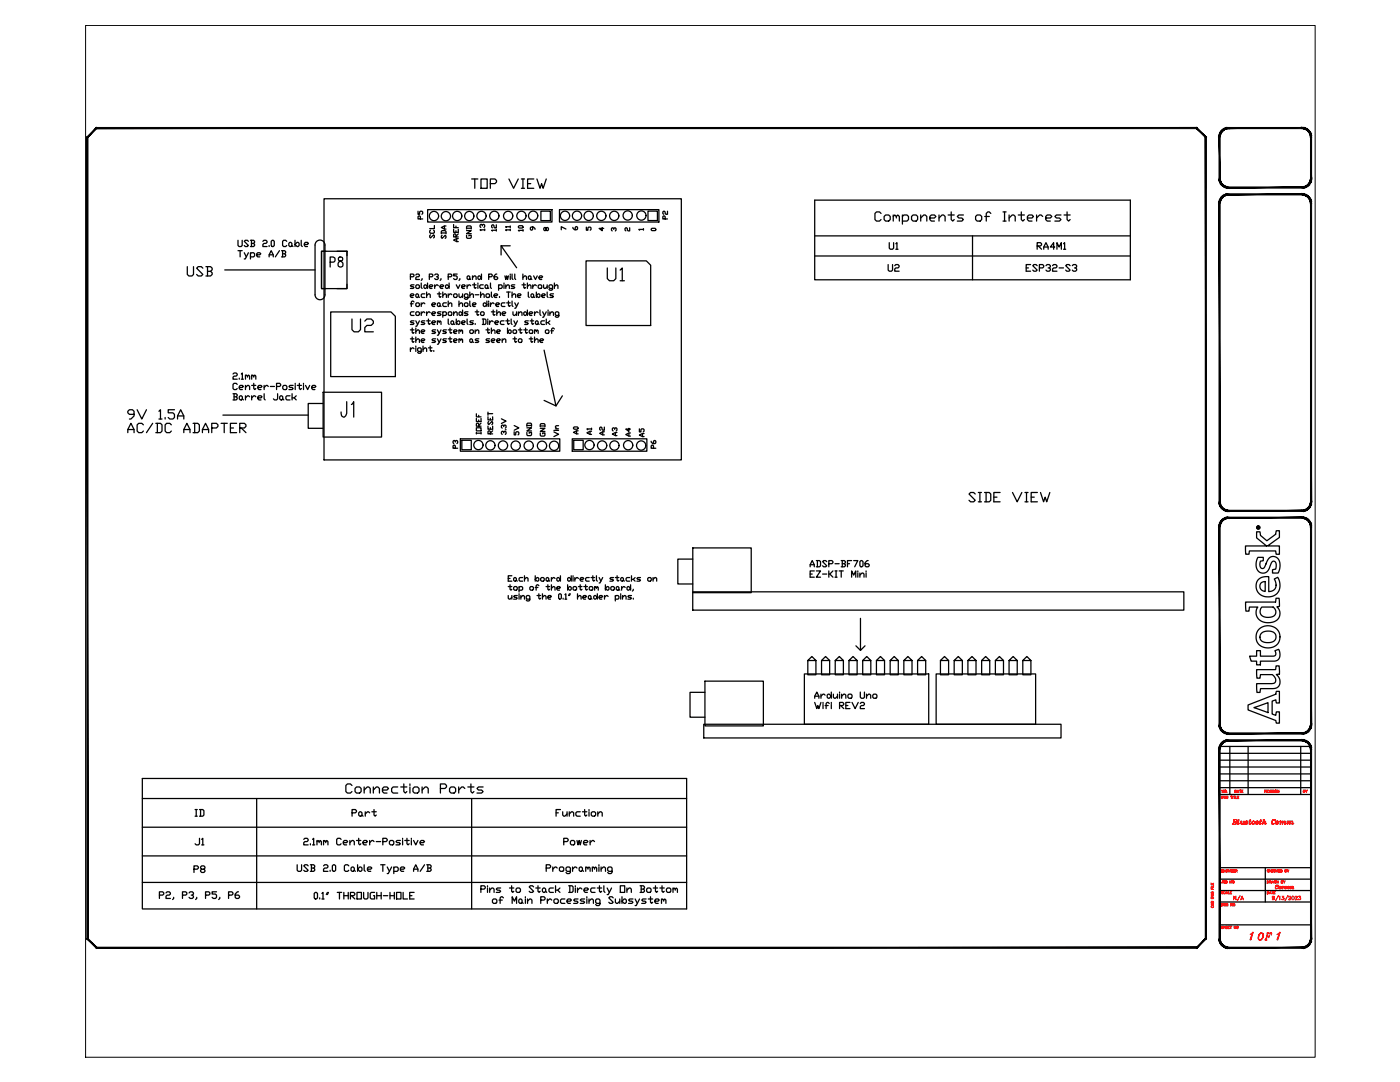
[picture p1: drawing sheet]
<svg xmlns="http://www.w3.org/2000/svg" width="279mm" height="216mm" viewBox="0 0 279 216" stroke-linecap="round" stroke-linejoin="round" font-family="sans-serif">
<defs><g id="words">
<g font-size="5.7">
<text x="120.3" y="57.2">U1</text>
<text x="69.5" y="67.4">U2</text>
</g>
<text font-size="5.3" x="36.3" y="56.4">USB</text>
<g font-size="4.9">
<text x="93.1" y="38.8">TOP VIEW</text>
<text x="24.7" y="87.5">AC/DC ADAPTER</text>
<text x="192.6" y="101.2">SIDE VIEW</text>
<text x="68.1" y="159.5">Connection Ports</text>
</g>
<g font-size="4.4">
<text x="176.4" y="55.4">U2</text>
<text x="38.1" y="164">ID</text>
<text x="69.5" y="164">Part</text>
<text x="37.7" y="175.3">P8</text>
</g>
<text font-size="4.4" fill="#f00" x="250.1" y="188.7">OF</text>
<g font-size="4">
<text x="85.7" y="44.8" transform="rotate(-90 85.7 44.8)">P5</text>
<text x="98.1" y="47.3" transform="rotate(-90 98.1 47.3)">13</text>
<text x="134.4" y="44.8" transform="rotate(-90 134.4 44.8)">P2</text>
<text x="90.3" y="48.7" transform="rotate(-90 90.3 48.7)">SDA</text>
<text x="95.2" y="48.7" transform="rotate(-90 95.2 48.7)">GND</text>
<text x="176.7" y="50.8">U1</text>
<text x="206" y="50.8">RA4M1</text>
<text x="104.8" y="87.8" transform="rotate(-90 104.8 87.8)">5V</text>
<text x="110.1" y="88.2" transform="rotate(-90 110.1 88.2)">GND</text>
<text x="116.8" y="87.8" transform="rotate(-90 116.8 87.8)">A0</text>
<text x="127" y="88.2" transform="rotate(-90 127 88.2)">A4</text>
<text x="129.8" y="88.2" transform="rotate(-90 129.8 88.2)">A5</text>
<text x="38.1" y="169.7">J1</text>
<text x="111.5" y="169.7">Power</text>
</g>
<g font-size="3.5">
<text x="100.2" y="47.3" transform="rotate(-90 100.2 47.3)">12</text>
<text x="103" y="47.3" transform="rotate(-90 103 47.3)">11</text>
<text x="105.1" y="47.3">9</text>
<text x="105.5" y="47.3" transform="rotate(-90 105.5 47.3)">10</text>
<text x="107.6" y="47.3">8</text>
<text x="116.1" y="47.3">5</text>
<text x="118.5" y="47.3">4</text>
<text x="121" y="47.3">3</text>
<text x="123.8" y="47.3">2</text>
<text x="87.8" y="48.7" transform="rotate(-90 87.8 48.7)">SCL</text>
<text x="99.5" y="87.8" transform="rotate(-90 99.5 87.8)">RESET</text>
<text x="112.5" y="88.2" transform="rotate(-90 112.5 88.2)">Vin</text>
<text x="119.2" y="87.8" transform="rotate(-90 119.2 87.8)">A1</text>
<text x="121.7" y="87.8" transform="rotate(-90 121.7 87.8)">A2</text>
<text x="92.4" y="90.7" transform="rotate(-90 92.4 90.7)">P3</text>
</g>
<text font-size="3.5" fill="#f00" x="259.3" y="159.5">BY</text>
<g font-size="3.1">
<text x="111.1" y="46.9">7</text>
<text x="113.6" y="46.9">6</text>
<text x="126.6" y="47.3">1</text>
</g>
</g></defs>
<!-- layer: LAYNR1 -->
<g fill="none" stroke="#000" stroke-width=".25">
<path d="M64.7 39.7h71.3v52.1h-71.3zM63.2 48.2a.99 .99 0 0 1 1-.2 .99 .99 0 0 1 .7 .9v9.9a.99 .99 0 0 1-1 1 .99 .99 0 0 1-1-1v-9.9zM64.2 50.1h5v7.5h-5zM65 50.1h-.8v7.5h.8M65.9 52.3h.8l.2-.4-.1-.4-.3-.2h-.6v2M67.3 50.1h1.9v.9M67.6 51.4l-.1 .4 .2 .3a.61 .61 0 0 1 .7 .5 .61 .61 0 0 1-.6 .7 .64 .64 0 0 1-.3-.8 .64 .64 0 0 1 .6-.4 .46 .46 0 0 0 .2-.7l-.2-.1zM69.2 56.7v.9h-1.9M85.3 41.8h24.9v2.5h-24.9zM108 42.1h1.8v1.9h-1.8zM111.7 41.8h19.8v2.5h-19.8zM117 52.1h12l.9 .8v12.1h-12.9z"/>
<path d="M129.3 42.1h1.9v1.9h-1.9zM64.5 78.3h11.6v8.9h-11.6zM66 62.2h12l.9 .9v12h-12.9zM64.5 80.5h-3v5h3M69.2 80.2v2.3l-.5 .7-.5-.2-.1-.8M70.1 80.7l.5-.5v3M91.9 87.6h19.8v2.4h-19.8zM92.2 87.9h1.9v1.8h-1.9zM114.2 87.6h14.9v2.4h-14.9zM114.5 87.9h1.9v1.8h-1.9zM138.3 118.1h98v3.6h-98zM138.3 109.3h11.6v9h-11.6z"/>
<path d="M138.3 111.6h-3v4.9h3M140.7 135.9h11.6v8.9h-11.6zM140.7 138.1h-3v5h3M160.5 134.5h24.8v10h-24.8zM186.8 134.5h19.9v10h-19.9zM140.5 144.5h71.3v2.7h-71.3z"/>
</g>
<!-- layer: 0 -->
<g fill="none" stroke="#000" stroke-width=".25">
<path d="M162.6 39.9h63v15.9h-63zM47.5 47.9v1.1l.2 .2h.4l.2-.2v-1.1M47.5 50h.8M47.9 50v1.3M48.7 50.4l.5 .9M49.6 48.2l-.2-.3h-.5l-.2 .3 .9 .8-.2 .2h-.5l-.2-.2M49.6 50.4l-.7 1.3h-.2M50 47.9h.6l.2 .3-.2 .4M50 50.6l.2-.2h.4l.2 .2v.4l-.2 .3h-.6M50 50.4v1.3M50.2 48.6h.4l.2 .4-.2 .2h-.6M50.2 47.9v1.3"/>
<path d="M51.2 50.8h.6l.2-.2-.2-.2h-.4l-.2 .2v.4l.2 .3h.4M52.5 48.2l.2-.3h.4l.2 .3-.2 .4h-.4l-.2 .2v.4h.8M53.7 51.3v-.5l.4-.8 .4 .8v.5M53.7 49v.2M53.7 50.8h.8M54.3 47.9l.4 .3v.8l-.2 .2-.4-.2v-.8zM55.8 50l-.9 1.3M56.2 50h.6l.2 .2-.2 .4M56.4 50.6h.4l.2 .4-.2 .3h-.6M56.4 50v1.3M57.2 48.2l-.2-.3h-.4l-.2 .3v.8l.2 .2h.4l.2-.2M57.8 48.4l.5 .2v.4l-.3 .2-.4-.2v-.4z"/>
<path d="M58.3 49l.2 .2M58.9 47.9v1.3M59.3 48.4l.4 .2v.4l-.2 .2h-.2l-.4-.4zM60.1 47.9v1.1l.2 .2M60.7 48.8h.7l.2-.2-.2-.2h-.5l-.2 .2v.4l.2 .2h.5M81.9 55.2h.5l.2-.3-.2-.2h-.5v1.1M81.9 59h.5l.2-.2-.2-.2h-.3l-.2 .2v.4l.2 .2h.3M82.6 56.8h-.5l-.2 .2 .7 .4-.2 .2h-.5M83 54.9l.2-.2h.3l.2 .2-.2 .3h-.3l-.2 .2v.4h.7M83 58.8l.3-.2 .2 .2v.4l-.3 .2-.2-.2zM83.2 56.8h.3l.2 .2v.4l-.2 .2h-.3l-.2-.2v-.4zM83.5 59.2l.2 .2"/>
<path d="M84.1 56.5v.9l.1 .2M84.2 55.6l-.1 .3M84.8 56.8h.2l.3 .4-.3 .4-.4-.2v-.4zM84.8 58.6h-.6l-.1 .2v.4l.1 .2h.6M85.1 59l.4-.4h.2l.2 .2v.6M85.1 58.3v1.1M85.3 56.5v1.1M85.7 55.2h.5l.2-.3-.2-.2h-.5v1.1M85.7 57.2h.5l.2-.2-.2-.2h-.3l-.2 .2v.4l.2 .2h.3M86.8 54.9l.1-.2h.4l.2 .3-.4 .2M86.8 56.8v.8M87.3 55.2l.2 .2-.2 .4h-.4l-.1-.2"/>
<path d="M87.3 58.6h.7M87.5 57l-.4-.2-.3 .4M87.7 58.3v.9l.1 .2 .2-.2M87.8 57.2h.6l.2-.2-.2-.2h-.4l-.2 .2v.4l.2 .2h.4M88 55.6l-.2 .3M88.4 59l.3-.4h.2l.2 .2v.6M88.4 58.3v1.1M89.1 56.8h.2l.3 .4-.3 .4-.4-.2v-.4zM89.5 55.2h.5l.2-.3-.2-.2h-.5v1.1M89.5 58.6v.8M89.6 56.5v1.1M90.2 58.8l-.4-.2-.3 .4"/>
<path d="M90.5 58.8l.2-.2h.4l.1 .2v.4l-.1 .2h-.4l-.2-.2zM91.1 56.8l.3 .8 .4-.8M91.2 54.7h-.7v.3h.6l.1 .2v.4l-.1 .2h-.4l-.2-.2M91.6 58.6v.6l.2 .2h.2l.3-.4M91.8 55.6l-.2 .3M92.1 57.2h.6l.2-.2-.2-.2h-.4l-.2 .2v.4l.2 .2h.4M92.3 58.6v.8M93.2 55.2l.4-.2 .2 .2v.4l-.4 .2-.2-.2zM93.2 56.8v.8M93.4 59.4h-.5l-.2-.2v-.4l.2-.2h.3l.2 .2v.7l-.2 .2h-.3l-.2-.2M93.8 59l.3-.4h.2l.2 .2v.6M93.8 55.6l.1 .2"/>
<path d="M93.8 58.3v1.1M93.9 57l-.3-.2-.4 .4M94.3 55.4l.4-.4h.1l.2 .2v.6M94.3 55v.8M94.3 56.8h.7M94.7 56.5v.9l.1 .2 .2-.2M94.8 58.8h.8M95.4 55.2l.3-.2 .4 .4-.4 .4h-.1l-.2-.2zM95.4 56.5v.2M95.4 56.8v.8M95.9 59l.4-.4h.1l.2 .2v.6M95.9 58.3v1.1"/>
<path d="M96.1 54.7v1.1M96.4 56.8h-.5l-.2 .2v.4l.2 .2h.5M97 56.8l.3 .2v.4l-.1 .2-.4-.2v-.4zM97 58.8l.2-.2h.3l.2 .2v.4l-.2 .2h-.3l-.2-.2zM97.3 57.4l.2 .2M97.5 55.2h.6l.1-.3-.1-.2h-.6v1.1M97.9 56.5v.9l.2 .2M98.1 58.3v.9l.1 .2M98.6 59h.5l.2-.2-.2-.2h-.3l-.2 .2v.4l.2 .2h.3M99.1 54.7h-.1l-.4 .3v.6l.2 .2h.3l.2-.2-.2-.4h-.5M99.5 57l.2-.2h.3l.2 .2v.4l-.2 .2h-.5M99.5 56.8v1.1"/>
<path d="M99.7 59.2v.2M100 49v1.9M100.6 56.5v.2M100.6 56.8v.8M100.8 55l.1 .8 .2-.8 .2 .8 .2-.8M100.9 57.2l.4-.4h.2l.2 .2v.6M100.9 56.8v.8M101.1 58.3h.7M101.5 58.3v1.1M101.8 49h-1.8l3.1 4.4M101.8 54.7v.2M101.8 55v.8"/>
<path d="M102.2 54.7v.9l.2 .2M102.2 59l.4-.4h.1l.2 .2v.6M102.2 58.3v1.1M102.7 54.7v.9l.2 .2M102.7 56.8h-.5l-.2 .2 .7 .4-.1 .2h-.6M103.3 59h.5l.2-.2-.2-.2h-.3l-.2 .2v.4l.2 .2h.3M104.2 56.8h.7M104.4 55.4l.3-.4h.2l.2 .2v.6M104.4 54.7v1.1M104.5 56.5v.9l.2 .2 .2-.2M105.3 57.2l.3-.4h.2l.2 .2v.6M105.3 56.5v1.1"/>
<path d="M105.4 55.2l.2-.2 .4 .2v.4l-.2 .2-.4-.2zM105.4 58.3v.9l.2 .2M106 55.6l.1 .2M106.1 58.6l.4 .2v.4l-.2 .2-.3-.2v-.4zM106.3 56.8v.8M106.5 55l.4 .8 .3-.8M106.5 59.2l.2 .2M107 57l-.3-.2-.4 .4M107 59l.4-.4 .4 .2v.4l-.2 .2h-.2zM107 58.3v1.1M107.4 57l.2-.2h.3l.2 .2v.4l-.2 .2h-.3l-.2-.2zM107.6 55.4h.5l.2-.2-.2-.2h-.3l-.2 .2v.4l.2 .2h.3"/>
<path d="M108.1 59h.6l.1-.2-.1-.2h-.4l-.2 .2v.4l.2 .2h.4M108.5 56.8v.6l.2 .2h.1l.4-.4M109.2 58.3v.9l.2 .2M109.2 56.8v.8M110.3 57.6h-.6l-.1-.2v-.4l.1-.2h.4l.2 .2v.7l-.2 .2h-.4l-.1-.2M110.5 58.6h-.6l-.2 .2 .2 .2h.4l.2 .2-.2 .2h-.6M110.6 57.2l.6-.4 .1 .2v.6M110.6 56.5v1.1M162.6 47.1h63M162.6 51.1h63M175.8 42.6l-.3-.3h-.6l-.3 .3v1.2l.3 .3h.6l.3-.3M176.4 43.2l.3-.3h.7l.3 .3v.6l-.3 .3h-.7l-.3-.3z"/>
<path d="M178.3 43.2l.3-.3 .3 .3v.3M178.3 42.9v1.2M178.9 43.2l.3-.3 .3 .3v.9M180.1 43.2l.3-.3h.6l.3 .3v.6l-.3 .3h-.9M180.1 42.9v1.8M181.9 43.2l.3-.3h.6l.3 .3v.6l-.3 .3h-.6l-.3-.3zM183.7 43.5l.7-.6h.3l.3 .3v.9M183.7 42.9v1.2M185.6 43.5h.9l.3-.3-.3-.3h-.6l-.3 .3v.6l.3 .3h.6M187.4 43.5l.6-.6h.3l.3 .3v.9M187.4 42.9v1.2M189.2 42.9h1.2"/>
<path d="M189.8 42.3v1.5l.3 .3 .3-.3M192.3 42.9h-.9l-.3 .3 .3 .3h.6l.3 .3-.3 .3h-.9M194.1 47.1v8.7M194.7 43.2l.3-.3h.6l.3 .3v.6l-.3 .3h-.6l-.3-.3zM196.5 43.2h.9M197.7 42.6l-.3-.3h-.3l-.3 .3v1.5M200.2 42.3h.6M200.2 44.1h.6M200.5 42.3v1.8M201.4 43.5l.6-.6h.3l.3 .3v.9M201.4 42.9v1.2M203.2 42.9h1.2"/>
<path d="M203.8 42.3v1.5l.3 .3 .3-.3M204.8 53.5h.4M205 43.5h1l.3-.3-.3-.3h-.7l-.3 .3v.6l.3 .3h.7M205.7 52.8h-.9v1.3h.9M206.9 42.9v1.2M207 53l-.2-.2h-.5l-.2 .2 .9 .9-.2 .2h-.5l-.2-.2M207.4 53.5h.7l.2-.5-.2-.2h-.7v1.3M208.1 43.2l-.3-.3h-.3l-.6 .6M208.7 43.5h.9l.3-.3-.3-.3h-.6l-.3 .3v.6l.3 .3h.6M208.7 53l.3-.2h.4l.2 .2v.2l-.4 .3M209.4 53.5l.2 .2-.2 .4h-.4l-.3-.2M210.1 53l.2-.2h.4l.2 .2-.2 .5h-.4l-.2 .2v.4h.8"/>
<path d="M211.4 53.5h.8M211.7 42.9h-.9l-.3 .3 .3 .3h.6l.3 .3-.3 .3h-.9M212.4 42.9h1.2M213 42.3v1.5l.3 .3 .3-.3M213.6 53l-.3-.2h-.4l-.2 .2 .9 .9-.3 .2h-.4l-.2-.2M214 53l.2-.2h.5l.2 .4-.2 .3h-.3M214.7 53.5l.2 .2-.2 .4h-.5l-.2-.2M46.5 74.6l.2-.2h.4l.2 .2-.2 .4h-.4l-.2 .3v.4h.8M46.5 78.6h.6l.2 .2-.2 .4M46.7 79.2h.4l.2 .4-.2 .2h-.6M46.7 78.6v1.2M47.3 76.7l-.2-.2h-.4l-.2 .2v.8l.2 .2h.4l.2-.2"/>
<path d="M47.8 77.3h.6l.2-.2-.2-.2h-.4l-.2 .2v.4l.2 .2h.4M47.8 79.2l.2-.2 .4 .2v.4l-.2 .2-.4-.2zM47.8 75.5v.2M48.2 74.6l.2-.2v1.3M48.2 75.7h.4M48.4 79.6l.2 .2M49 75l.2-.2 .2 .5M49 77.3l.4-.4h.2l.2 .2v.6M49 74.8v.9M49 76.9v.8M49 79v.8M49.4 75l.2-.2 .2 .2v.7"/>
<path d="M49.8 79.2l-.4-.2-.4 .4M50.2 75l.2-.2 .2 .5M50.2 74.8v.9M50.2 79v.8M50.2 76.9h.9M50.6 75l.3-.2 .2 .2v.7M50.6 76.5v1l.3 .2 .2-.2M51.1 79.2l-.5-.2-.4 .4M51.5 77.3h.6l.2-.2-.2-.2h-.4l-.2 .2v.4l.2 .2h.4M51.5 79.4h.6l.2-.2-.2-.2h-.4l-.2 .2v.4l.2 .2h.4M52.7 78.6v1l.2 .2M52.7 76.9v.8"/>
<path d="M53.5 77.1l-.4-.2-.4 .4M54 77.1h.8M55.2 77.1h.6l.2-.4-.2-.2h-.6v1.2M55.4 78.6v1l-.2 .2h-.4l-.2-.2M55.8 79.2l.2-.2 .4 .2v.4l-.2 .2-.4-.2zM56.4 77.1l.2-.2h.5l.2 .2v.4l-.2 .2h-.5l-.2-.2zM56.4 79.6l.2 .2M57.9 79h-.6l-.2 .2v.4l.2 .2h.6M58.3 78.6v1.2M58.5 76.9h-.6l-.2 .2 .8 .4-.2 .2h-.6M58.7 79.4l.4 .4M58.9 76.5v.2"/>
<path d="M58.9 76.9v.8M59.1 79l-.4 .4h-.4M59.3 76.9h.9M59.7 76.5v1l.2 .2 .3-.2M60.6 76.5v.2M60.6 76.9v.8M61 76.9l.4 .8 .4-.8M62.2 77.3h.6l.2-.2-.2-.2h-.4l-.2 .2v.4l.2 .2h.4M81.9 60.6h.5M81.9 65.8h.7M81.9 67.6h.7M81.9 69.4v.7"/>
<path d="M82.3 65.5v.9l.1 .1 .2-.1M82.3 67.3v.8l.1 .2 .2-.2M82.6 60.3l-.2-.2-.3 .2v.9M82.6 62.2h-.5l-.2 .2v.4l.2 .1h.5M82.6 64h-.5l-.2 .2 .7 .4-.2 .1h-.5M82.6 69.6l-.3-.2-.4 .4M83 60.6l.2-.2h.3l.2 .2v.4l-.2 .2h-.3l-.2-.2zM83 62.4l.2-.2h.3l.2 .2v.4l-.2 .1h-.3l-.2-.1zM83 66.2l.3-.4h.2l.2 .2v.5M83 68l.3-.4h.2l.2 .2v.5M83 64l.3 .7M83 65.5v1"/>
<path d="M83 67.3v1M83 69v.2M83 69.4v.7M83.7 64l-.5 1.1h-.2M84.1 66.2h.5l.2-.2-.2-.2h-.4l-.1 .2v.4l.1 .1h.4M84.1 68h.5l.2-.2-.2-.2h-.4l-.1 .2v.3l.1 .2h.4M84.1 70.1h-.6l-.2-.2v-.3l.2-.2h.4l.2 .2v.7l-.2 .2h-.4l-.2-.2M84.1 60.4v.8M84.1 62.2v.7M84.4 69.8l.4-.4h.2l.1 .2v.5M84.4 69v1.1M84.8 60.6l-.4-.2-.3 .4"/>
<path d="M84.8 62.4l-.4-.2-.3 .4M84.8 64h-.6l-.1 .2 .1 .2h.4l.2 .2-.2 .1h-.5M85.1 62.2v.7M85.1 64h.8M85.5 63.7v.9l.2 .1 .2-.1M85.5 69.4h.7M85.9 62.4l-.4-.2-.4 .4M85.9 69v.9l.1 .2 .2-.2M86.2 60.8h.6l.1-.2-.1-.2h-.4l-.2 .2v.4l.2 .2h.4M86.2 62.6h.6l.1-.2-.1-.2h-.4l-.2 .2v.4l.2 .1h.4M86.2 64.4h.6l.1-.2-.1-.2h-.4l-.2 .2v.4l.2 .1h.4M86.6 69.9v.2"/>
<path d="M86.9 65.8h-.5l-.2 .2 .2 .2h.4l.1 .2-.1 .1h-.6M86.9 67.6h-.5l-.2 .2 .7 .3-.1 .2h-.6M87.3 60.6l.2-.2 .3 .2v.4l-.1 .2-.4-.2zM87.3 64.2l.2-.2 .2 .4M87.3 64v.7M87.3 65.8l.4 .7M87.3 67.6l.4 .7M87.7 64.2l.1-.2 .2 .2v.5M87.8 61l.2 .2M88 62.2h-.5l-.2 .2 .7 .4-.2 .1h-.5M88 65.8l-.5 1.1h-.2M88 67.6l-.5 1.1h-.2"/>
<path d="M88.4 62.4l.2-.2h.3l.2 .2v.4l-.2 .1h-.5M88.4 62.2v1.1M89.1 60.4h-.5l-.2 .2v.4l.2 .2h.5M89.1 65.8h-.5l-.2 .2 .2 .2h.3l.2 .2-.2 .1h-.5M89.1 67.6h-.5l-.2 .2 .7 .3-.2 .2h-.5M89.5 60.8l.3-.4h.2l.2 .2v.6M89.5 62.4l.1-.2h.4l.2 .2v.4l-.2 .1h-.4l-.1-.1zM89.5 63.7v.9l.1 .1M89.5 60.1v1.1M89.5 65.8h.7M89.5 67.6h.7M89.8 65.5v.9l.2 .1 .2-.1"/>
<path d="M89.8 67.3v.8l.2 .2 .2-.2M90 64.2l.3-.2 .2 .2v.4l-.3 .1-.2-.1zM90.5 62.6l.6-.4 .1 .2v.5M90.5 66.2h.6l.1-.2-.1-.2h-.4l-.2 .2v.4l.2 .1h.4M90.5 68h.6l.1-.2-.1-.2h-.4l-.2 .2v.3l.2 .2h.4M90.5 62.2v.7M90.5 64.6l.2 .1M91.1 64.4l.3-.4 .4 .2v.4l-.2 .1h-.2zM91.1 63.7v1M91.6 60.8l.4-.4h.1l.2 .2v.6M91.6 62.4l.4-.2 .3 .4-.3 .3h-.2l-.2-.1zM91.6 66l.2-.2 .2 .4"/>
<path d="M91.6 67.8l.2-.2 .2 .4M91.6 60.1v1.1M91.6 65.8v.7M91.6 67.6v.7M92 66l.1-.2 .2 .2v.5M92 67.8l.1-.2 .2 .2v.5M92.1 64.4h.6l.2-.2-.2-.2h-.4l-.2 .2v.4l.2 .1h.4M92.3 61.9v1M92.7 60.6l.2-.2h.3l.2 .2v.4l-.2 .2h-.3l-.2-.2zM93.2 63.7v.9l.2 .1M93.4 62.2h-.5l-.2 .2 .7 .4-.2 .1h-.5M93.8 60.1v.9l.1 .2"/>
<path d="M93.8 66l.1-.2h.4l.2 .2v.4l-.2 .1h-.4l-.1-.1zM93.8 67.8l.1-.2 .4 .2v.3l-.2 .2-.3-.2zM94.3 60.8h.5l.2-.2-.2-.2h-.3l-.2 .2v.4l.2 .2h.3M94.3 68.1l.2 .2M94.5 64h-.6l-.1 .2 .7 .4-.2 .1h-.5M94.8 66.2l.4-.4h.2l.2 .2v.5M94.8 62.2h.8M94.8 64.6v.1M94.8 65.8v.7M95.2 61.9v.9l.2 .1 .2-.1M95.6 67.6h-.6l-.2 .2 .8 .3-.2 .2h-.6M96.1 62.2h.3l.2 .2v.4l-.2 .1h-.3l-.2-.1v-.4z"/>
<path d="M96.3 63.7h.5l.2 .1v.8l-.2 .1h-.5M96.4 60.6l.4-.2 .4 .4-.4 .4h-.2l-.2-.2zM96.4 63.7v1M97 65.8h.7M97.2 60.1v1.1M97.3 65.5v.9l.2 .1 .2-.1M97.3 63.7v.1M97.3 64v.7M97.5 60.1v.2M97.5 60.4v.8M97.7 67.6h-.5l-.2 .2 .7 .3-.2 .2h-.5M97.7 64v.7"/>
<path d="M97.9 60.4v.8M98.1 66.2l.3-.4h.2l.2 .2v.5M98.1 68h.5l.2-.2-.2-.2h-.4l-.1 .2v.3l.1 .2h.4M98.1 62.2h.7M98.1 65.5v1M98.4 61.9v.9l.2 .1 .2-.1M98.4 64.2l-.3-.2-.4 .4M98.6 60.6l-.4-.2-.3 .4M98.8 64.4h.5l.2-.2-.2-.2h-.3l-.2 .2v.4l.2 .1h.3M99 60.8h.5l.2-.2-.2-.2h-.4l-.1 .2v.4l.1 .2h.4M99.1 62.6l.4-.4h.2l.2 .2v.5M99.1 66.2h.6l.2-.2-.2-.2h-.4l-.2 .2v.4l.2 .1h.4"/>
<path d="M99.1 68h.6l.2-.2-.2-.2h-.4l-.2 .2v.3l.2 .2h.4M99.1 61.9v1M100.2 62.6h.6l.1-.2-.1-.2h-.4l-.2 .2v.4l.2 .1h.4M100.2 68l.4-.4h.2l.1 .2v.5M100.2 67.6v.7M100.6 64h-.6l-.1 .2v.4l.1 .1h.6M100.8 60.4h-.6l-.2 .2v.4l.2 .2h.6M100.9 64h.8M101.1 60.4h.7M101.3 63.7v.9l.2 .1 .2-.1M101.3 66.2l.4-.4 .3 .2v.4l-.2 .1zM101.3 65.5v1"/>
<path d="M101.5 60.1v.9l.2 .2 .1-.2M102 63.7v.9l.2 .1M102.2 60.1v.9l.2 .2M102.4 62.2v.6l.2 .1h.1l.4-.3M102.4 66l.2-.2h.3l.2 .2v.4l-.2 .1h-.3l-.2-.1zM102.4 67.6h.7M102.6 64l.3 .7M102.7 67.3v.8l.2 .2 .2-.2M102.7 60.4l.4 .8M103.1 62.2v.7M103.3 64l-.6 1.1h-.1M103.5 60.4l-.6 1.1h-.2"/>
<path d="M103.5 62.6l.3-.4h.2l.2 .2v.5M103.5 67.8l.1-.2h.4l.2 .2v.3l-.2 .2h-.4l-.1-.2zM103.5 62.2v.7M103.5 65.8h.7M103.8 65.5v.9l.2 .1 .2-.1M104.5 62.4l.4-.2 .4 .4-.4 .3h-.2l-.2-.1zM104.5 65.8h.8M104.9 65.5v.9l.2 .1 .2-.1M105.3 61.9v1M105.4 64h-.5l-.2 .2 .7 .4-.1 .1h-.6M105.6 62.6h.5l.2-.2-.2-.2h-.3l-.2 .2v.4l.2 .1h.3M105.6 66l.2-.2h.3l.2 .2v.4l-.2 .1h-.3l-.2-.1z"/>
<path d="M105.6 67.6h.7M105.8 64h.7M106 67.3v.8l.1 .2 .2-.2M106.1 63.7v.9l.2 .1 .2-.1M106.7 66l.2-.2 .1 .4M106.7 68l.3-.4h.2l.2 .2v.5M106.7 62.2v.7M106.7 65.8v.7M106.7 67.3v1M106.9 64.2l.3-.2 .2 .2v.4l-.4 .1-.1-.1zM107 66l.2-.2 .2 .2v.5M107.4 62.4l-.4-.2-.3 .4"/>
<path d="M107.4 64.6l.2 .1M107.8 61.9v.9l.1 .1M107.8 68h.5l.2-.2-.2-.2h-.4l-.1 .2v.3l.1 .2h.4M108.3 62.2l.4 .7M108.6 69.9l2.4 11.1-2.4-1.1M108.7 64h-.6l-.2 .2v.4l.2 .1h.6M108.8 66l.2-.2h.4l.2 .2v.4l-.2 .1h-.4l-.2-.1zM109 62.2l-.5 1.1h-.2M109 63.7v1M109.4 61.9v.1M109.4 62.2v.7M109.4 64.4l.3 .3"/>
<path d="M109.7 62.6l.4-.4h.2l.2 .2v.5M109.7 64l-.3 .4h-.4M109.7 62.2v.7M109.9 66h.6M110.6 65.6l-.1-.1-.4 .1v.9M111.5 62.9h-.5l-.2-.1v-.4l.2-.2h.3l.2 .2v.7l-.2 .2h-.3l-.2-.2M112.2 79l-1.2 2M26.8 82.7h-1l-.3-.3v-.3l.3-.3h.6l.4 .3v.9l-.7 .6h-.3M27.4 81.8l.9 1.8 .9-1.8M31.7 82.1l.3-.3v1.8M34.8 81.8h-1.2v.6h.9l.3 .3v.6l-.3 .3h-.6l-.3-.3M35.4 83.6v-.6l.7-1.2 .6 1.2v.6"/>
<path d="M95.1 85.4h.9v.6h-.9zM95.1 83.5v.6h.9M95.1 82.6v.6h.9M95.1 86.3v.3M95.1 86.4h.9M95.5 85v-.4l-.3-.2-.1 .2v.4h.9M100.1 83.6l.9 .4-.9 .5M123.1 86.3l-.9 .3 .6 .3h.3M101.4 118.8v.6l.2 .2h.2l.4-.4M101.4 115.4h.4M101.4 117h.8M101.8 116.7v.9l.2 .2 .2-.2"/>
<path d="M102.2 114.9h-.8v1.1h.8M102.2 118.8v.8M102.5 117.2l.2-.2h.3l.2 .2v.4l-.2 .2h-.3l-.2-.2zM102.7 115.2l.3 .2v.4l-.1 .2-.4-.2v-.4zM103 115.8l.2 .2M103.2 118.8h-.5l-.2 .2 .7 .4-.2 .2h-.5M103.6 117.2l.2-.2h.3l.2 .2v.4l-.2 .2h-.5M103.6 117v1.1M103.6 118.5v.2M103.6 118.8v.8M103.9 119.2l.4-.4h.2l.2 .2v.6M103.9 118.8v.8"/>
<path d="M104.3 115.2h-.5l-.2 .2v.4l.2 .2h.5M104.7 115.6l.3-.4h.2l.2 .2v.6M104.7 114.9v1.1M105.7 117.2l.2-.2h.4l.2 .2v.4l-.2 .2h-.4l-.2-.2zM105.7 119.6h-.5l-.2-.2v-.4l.2-.2h.4l.1 .2v.7l-.1 .2h-.4l-.2-.2M106.8 114.9v1.1M106.8 117.2h.6M107.2 115.2l.3 .2v.4l-.1 .2h-.2l-.4-.4zM107.2 118.8h.7M107.5 116.9l-.1-.2-.4 .2v.9M107.5 118.5v.9l.2 .2 .2-.2M107.9 115.4l.2-.2h.3l.2 .2v.4l-.2 .2h-.3l-.2-.2z"/>
<path d="M108.3 119.2l.3-.4h.2l.2 .2v.6M108.3 118.5v1.1M109 115.4l.3-.2 .2 .2v.4l-.3 .2-.2-.2zM109 117h.7M109.3 116.7v.9l.2 .2 .2-.2M109.3 119.2h.6l.1-.2-.1-.2h-.4l-.2 .2v.4l.2 .2h.4M109.5 115.8l.2 .2M110 117.4l.4-.4h.2l.2 .2v.6M110 115.2v.8M110 116.7v1.1M110.8 115.4l-.4-.2-.4 .4M111.1 117.4h.6l.1-.2-.1-.2h-.4l-.2 .2v.4l.2 .2h.4"/>
<path d="M111.3 115.2h.2l.3 .4-.3 .4-.4-.2v-.4zM111.5 118.7l.2-.2 .3 .2v.7l-.2 .2-.3-.2zM111.8 114.9v1.1M112.4 119.4v.2M112.7 118.7l.2-.2v1.1M112.7 119.6h.4M113.3 115.4l.3-.2 .4 .4-.4 .4h-.1l-.2-.2zM113.3 117.4l.3-.4 .4 .2v.4l-.2 .2h-.2zM113.3 116.7v1.1M113.6 118.5l-.1 .3M113.8 118.5l-.2 .3M114 114.9v1.1"/>
<path d="M114.4 117.2l.1-.2h.4l.2 .2v.4l-.2 .2h-.4l-.1-.2zM114.4 114.9v.2M114.4 115.2v.8M114.7 115.2v.8M115.3 119.2l.3-.4h.2l.2 .2v.6M115.3 118.5v1.1M115.4 115.4l-.3-.2-.4 .4M115.4 117h.8M115.8 115.6h.5l.2-.2-.2-.2h-.3l-.2 .2v.4l.2 .2h.3M115.8 116.7v.9l.2 .2 .2-.2M116.3 119.2h.6l.2-.2-.2-.2h-.4l-.2 .2v.4l.2 .2h.4M116.5 117h.7"/>
<path d="M116.9 116.7v.9l.2 .2 .1-.2M117.4 119l.2-.2 .4 .2v.4l-.2 .2-.4-.2zM117.6 115.2h-.5l-.2 .2v.4l.2 .2h.5M117.6 117.2l.2-.2h.3l.2 .2v.4l-.2 .2h-.3l-.2-.2zM118 115.2h.7M118 119.4l.1 .2M118.3 114.9v.9l.2 .2 .2-.2M118.5 119l.4-.2 .3 .4-.3 .4h-.2l-.2-.2zM118.7 117.2l.2-.2 .1 .4M118.7 117v.8M119 114.9v.9l.2 .2M119 117.2l.2-.2 .2 .2v.6"/>
<path d="M119.2 118.5v1.1M119.6 119.2h.5l.2-.2-.2-.2h-.4l-.1 .2v.4l.1 .2h.4M119.6 115.2l.3 .8M120.3 115.2l-.6 1.1h-.1M120.6 118.8v.8M120.8 117.4l.4-.4 .3 .2v.4l-.1 .2h-.2zM120.8 116.7v1.1M121.4 119l-.4-.2-.4 .4M121.9 117.2l.2-.2h.3l.2 .2v.4l-.2 .2h-.3l-.2-.2zM122.4 115.2h-.5l-.2 .2 .7 .4-.1 .2h-.6M122.8 119l.2-.2h.3l.2 .2v.4l-.2 .2h-.5M122.8 115.2h.7"/>
<path d="M122.8 118.8v1.1M123 117.2l.2-.2 .3 .2v.4l-.2 .2-.3-.2zM123.2 114.9v.9l.1 .2 .2-.2M123.5 117.6l.2 .2M123.9 115.4l.3-.2 .2 .2v.4l-.3 .2-.2-.2zM123.9 118.5v.2M123.9 118.8v.8M124.1 117v.8M124.2 119.2l.6-.4 .1 .2v.6M124.2 118.8v.8M124.4 115.8l.2 .2M124.8 117.2l-.4-.2-.3 .4"/>
<path d="M125.1 117.2l.4-.2 .3 .4-.3 .4h-.2l-.2-.2zM125.7 115.2h-.6l-.2 .2v.4l.2 .2h.6M125.8 116.7v1.1M126 118.8h-.5l-.2 .2 .2 .2h.3l.2 .2-.2 .2h-.5M126 114.9v1.1M126.4 117.6l-.2 .3M126.4 115.6l.3 .4M126.4 119.4v.2M126.7 115.2l-.3 .4h-.4M127.8 115.2h-.5l-.2 .2 .7 .4-.2 .2h-.5M129.4 115.2h.4l.2 .2v.4l-.2 .2h-.4l-.1-.2v-.4zM130.3 115.6l.4-.4h.2l.2 .2v.6"/>
<path d="M130.3 115.2v.8M161.7 113.1v-.4l.4-.8 .4 .8v.4M161.7 112.7h.8M161.7 114.5h.4M162.5 113.9h-.8v1.3h.8M162.9 111.9h.6l.3 .2v.8l-.3 .2h-.6M162.9 113.9h.9l-.9 1.3h.9M163.1 111.9v1.2M164.2 114.5h.8M165 112.1l-.2-.2h-.4l-.2 .2 .8 .8-.2 .2h-.4l-.2-.2M165.4 112.5h.6l.2-.4-.2-.2h-.6v1.2M165.4 113.9v1.3"/>
<path d="M165.6 114.5l.6 .7M166.2 113.9l-.6 .6h-.2M166.6 112.5h.9M166.6 115.2h.5M166.6 113.9h.5M166.9 113.9v1.3M167.5 113.9h.8M167.9 111.9h.6l.2 .2-.2 .4M167.9 113.9v1.3M168.1 112.5h.4l.2 .4-.2 .2h-.6M168.1 111.9v1.2M169.1 112.5h.4"/>
<path d="M170 111.9h-.9v1.2M170 115.2v-1.3l.4 .9 .4-.9v1.3M170.4 111.9h.8l-.6 1.2M171.2 113.9v.2M171.2 114.3v.9M171.6 112.1l.2-.2 .4 .2v.8l-.2 .2-.4-.2zM171.6 114.8l.4-.5h.2l.2 .2v.7M171.6 114.3v.9M172.8 113.9v.2M172.8 114.3v.9M173.3 111.9h-.2l-.5 .4v.6l.2 .2h.5l.2-.2-.2-.4h-.7M250.8 106.1h.6l.2 .7 1.2 1.1 1.6-1.1a.61 .61 0 0 0 .3-.8l.6-.1v1.3l-2.3 1.7h2.3v1.7h-.6l-.1-.7h-5.3v.7h-.7v-1.7h4.2l-2-1.6z"/>
<path d="M251 111.2h1.1v.7h-.1a.47 .47 0 0 0-.5 .2 .47 .47 0 0 0-.1 .5v.1a.59 .59 0 0 0 .5 .7 .59 .59 0 0 0 .7-.7l.2-.5a1.35 1.35 0 0 1 1.5-1.2 1.35 1.35 0 0 1 1.1 1.6v.6a.96 .96 0 0 1-.5 1.1h-.9v-.6l.6-.2a1.61 1.61 0 0 0-.2-1.4l-.3-.1-.2 .1-.4 .7a1.48 1.48 0 0 1-2.1 1.4 2.32 2.32 0 0 1-.4-3zM251.2 115.6a2.23 2.23 0 0 1 2-.5v2.9a1.38 1.38 0 0 0 1.4-.7 1.38 1.38 0 0 0-.2-1.6l-.1-.2 .6-.3a2.39 2.39 0 0 1-1.1 3.9 2.39 2.39 0 0 1-3.1-2.6zM251.7 116.3l.1-.1a.47 .47 0 0 1 .7-.1v1.9a.98 .98 0 0 1-1-.6 .98 .98 0 0 1 .2-1.1zM161.2 131.8v2.8h1.6v-2.8h-1.6l.8-.8 .8 .8M162.6 139.3v-.4l.4-.8 .4 .8v.4M162.6 138.9h.8M163.8 138.5v.8M164 131.8v2.8h1.6v-2.8h-1.6l.8-.8 .8 .8M164.7 138.7l-.4-.2-.5 .4M165.1 138.7l.4-.2 .4 .4-.4 .4h-.2l-.2-.2zM165.9 138.1v1.2M166.3 138.5v.6l.2 .2h.2l.4-.4"/>
<path d="M166.7 131.8v2.8h1.6v-2.8h-1.6l.8-.8 .8 .8M167.1 138.5v.8M167.6 138.1v.2M167.6 138.5v.8M168 138.9l.4-.4h.2l.2 .2v.6M168 138.5v.8M169.2 138.7l.2-.2h.4l.2 .2v.4l-.2 .2h-.4l-.2-.2zM169.4 131.8v2.8h1.7v-2.8h-1.7l.8-.8 .9 .8M170.8 128.9l.9 .9M171.7 138.1v1l.2 .2h.4l.2-.2v-1M171.7 123.4v6.4l.9-.9M172.2 131.8v2.8h1.6v-2.8h-1.6l.8-.8 .8 .8"/>
<path d="M172.9 138.9l.4-.4h.3l.2 .2v.6M172.9 138.5v.8M174.2 138.7l.2-.2h.4l.2 .2v.4l-.2 .2h-.4l-.2-.2zM174.9 131.8v2.8h1.6v-2.8h-1.6l.8-.8 .8 .8M177.7 131.8v2.8h1.6v-2.8h-1.6l.8-.8 .8 .8M180.4 131.8v2.8h1.6v-2.8h-1.6l.8-.8 .8 .8M183.1 131.8v2.8h1.6v-2.8h-1.6l.8-.8 .8 .8M187.7 131.8v2.8h1.6v-2.8h-1.6l.8-.8 .8 .8M190.4 131.8v2.8h1.7v-2.8h-1.7l.8-.8 .9 .8M193.2 131.8v2.8h1.6v-2.8h-1.6l.8-.8 .8 .8M195.9 131.8v2.8h1.6v-2.8h-1.6l.8-.8 .8 .8M198.6 131.8v2.8h1.7v-2.8h-1.7l.9-.8 .8 .8"/>
<path d="M201.4 131.8v2.8h1.6v-2.8h-1.6l.8-.8 .8 .8M204.1 131.8v2.8h1.6v-2.8h-1.6l.8-.8 .8 .8M248.6 120.1h6l.1-.7h.6v1.6l-.5 .1a1.81 1.81 0 0 1 .5 2.1 1.81 1.81 0 0 1-1.9 1 2.13 2.13 0 0 1-2.2-.6 2.13 2.13 0 0 1-.4-2.2l.2-.3h-1.6l-.1 .8h-.6zM249.4 130.9h1.4v-1.1h.7v1.1h2.2a.65 .65 0 0 0 .9-.2 .65 .65 0 0 0-.2-.9l.7-.2a1.4 1.4 0 0 1 .2 1.7 1.4 1.4 0 0 1-1.6 .6h-2.2v.8h-.7v-.8h-1.1zM250.8 133.6h3.8l.1-.7h.6v1.6l-.6 .1a1.49 1.49 0 0 1 .8 1.7 1.49 1.49 0 0 1-1.5 1.1h-2.4l-.1 .8h-.7v-1.8h2.5a.9 .9 0 0 0 1.3-.8 1.12 1.12 0 0 0-1.5-1h-1.5l-.1 .7h-.7zM251.3 125.5a2.38 2.38 0 0 1 3.2-.2 2.38 2.38 0 0 1 .5 3.2 2.55 2.55 0 0 1-4.3-.9 2.32 2.32 0 0 1 .6-2.1zM251.7 126.4a1.87 1.87 0 0 1 2.9 .4 1.26 1.26 0 0 1-1.6 1.4 1.18 1.18 0 0 1-1.3-.3 1.18 1.18 0 0 1-.1-1.4zM251.8 121.2l1.5-.1a1.05 1.05 0 0 1 1.3 1 1.05 1.05 0 0 1-1.2 1.1 1.37 1.37 0 0 1-1.9-1.3zM28.4 155.3h108.6v26.1h-108.6zM28.4 159.3h108.6M51.2 159.3v22.1M94.1 159.3v22.1"/>
<path d="M162.6 140.2l.4 1.2 .2-.6 .2 .6 .4-1.2M164.3 140.2v.2M164.3 140.6v.8M164.7 140.8h.6M165.5 140.4l-.2-.2-.4 .2v1M165.9 140.2v.2M165.9 140.6v.8M167.6 140.8h.6l.2-.4-.2-.2h-.6v1.2M167.8 140.8l.6 .6M168.8 140.8h.4M169.6 140.2h-.8v1.2h.8M170 140.2l.7 1.2 .6-1.2"/>
<path d="M171.7 140.4l.2-.2h.4l.2 .2-.2 .4h-.4l-.2 .2v.4h.8M249.1 140.7l5.2-2a.46 .46 0 0 0 .4-.7 .35 .35 0 0 1 .5-.1 .35 .35 0 0 1 .1 .4v2h-.6l-.1-.7-.7 .3v2.6l.7 .2 .1-.7h.6v1.9a.35 .35 0 0 1-.3 .5 .35 .35 0 0 1-.3-.4 .83 .83 0 0 0-.9-.6l-4.7-1.7zM250.3 141.2l2.8-1v2zM28.4 165.1h108.6M28.4 170.8h108.6M28.4 176.1h108.6M31.8 178.6h.7l.2-.2v-.2l-.2-.2h-.7v1.3M33.1 178.2l.2-.2h.5l.2 .2v.2l-.2 .2h-.5l-.2 .2v.5h.9M34.7 179.1l-.3 .4M36.4 178.6h.7l.2-.2v-.2l-.2-.2h-.7v1.3M37.7 178.2l.3-.2h.4l.2 .2v.2l-.4 .2M38.4 178.6l.2 .2-.2 .5h-.4l-.3-.2"/>
<path d="M39.3 179.1v.2l-.3 .2M41 178.6h.7l.2-.4-.2-.2h-.7v1.3M43.2 178h-.9v.4h.7l.2 .2v.5l-.2 .2h-.4l-.3-.2M43.9 179.1v.2l-.3 .2M45.6 178.6h.7l.2-.2v-.2l-.2-.2h-.7v1.3M47.6 178h-.2l-.5 .4v.7l.2 .2h.5l.2-.2-.2-.5h-.7M59.3 172.6v1.1l.2 .2h.5l.2-.2v-1.1M60.6 167.5l.2-.2h.5l.2 .2-.2 .4h-.5l-.2 .2v.5h.9M61.5 172.8l-.2-.2h-.5l-.2 .2 .9 .9-.2 .2h-.5l-.2-.2M61.9 172.6h.7l.2 .2-.2 .4M61.9 168.4v.2M62.2 173.2h.4l.2 .5-.2 .2h-.7"/>
<path d="M62.2 172.6v1.3M62.4 167.5l.2-.2v1.3M62.4 168.6h.4M62.7 178.3l.2-.2 .5 .2v.9l-.3 .2-.4-.2zM63.3 167.9l.2-.2 .2 .4M63.3 167.7v.9M63.7 167.9l.2-.2 .2 .2v.7M63.8 179.2v.2M64.2 178.3l.3-.2v1.3M64.2 179.4h.5M64.6 167.9l.2-.2 .2 .4M64.6 172.8l.2-.2h.4l.2 .2v.2l-.2 .2h-.4l-.2 .2v.5h.8"/>
<path d="M64.6 167.7v.9M65 167.9l.2-.2 .2 .2v.7M65.3 178.1l-.2 .4M65.6 178.1l-.3 .4M65.9 173.7v.2M66.5 172.6l.5 .2v.9l-.2 .2-.5-.2v-.9zM67.3 178.1h.9M67.7 178.1v1.3M68.1 167.5l-.2-.2h-.5l-.2 .2v.9l.2 .2h.5l.2-.2M68.5 168.1h.7l.2-.2-.2-.2h-.5l-.2 .2v.5l.2 .2h.5M68.6 178.1v1.3M68.6 178.7h.9"/>
<path d="M69.5 178.1v1.3M69.6 172.8l-.2-.2h-.4l-.3 .2v.9l.3 .2h.4l.2-.2M69.8 168.1l.5-.4h.2l.2 .2v.7M69.8 167.7v.9M69.9 178.7h.7l.2-.4-.2-.2h-.7v1.3M70.1 173.2l.4-.2 .2 .2v.5l-.4 .2-.2-.2zM70.2 178.7l.6 .7M70.7 173.7l.2 .2M71.1 167.7h.9M71.2 178.1h.9v1.3h-.9zM71.4 173.4l.4-.4 .4 .2v.5l-.2 .2h-.2zM71.4 172.6v1.3"/>
<path d="M71.6 167.3v1.1l.2 .2 .2-.2M72.5 168.1h.6l.2-.2-.2-.2h-.4l-.2 .2v.5l.2 .2h.4M72.6 178.1v1.1l.2 .2h.4l.2-.2v-1.1M72.7 172.6v1.1l.2 .2M73.3 173.4h.7l.2-.2-.2-.2h-.4l-.3 .2v.5l.3 .2h.4M73.8 167.7v.9M74.6 167.9l-.2-.2h-.2l-.4 .4M74.8 178.1h-.7l-.2 .2v.9l.2 .2h.7v-.7h-.3M75.1 167.9h.9M75.2 178.7h.9M75.2 178.1v1.3M76 172.6h.8"/>
<path d="M76.1 178.1v1.3M76.4 167.9h.7l.2-.4-.2-.2h-.7v1.3M76.4 172.6v1.3M76.5 178.7h.9M77.3 173l.4 .9M77.7 167.9l.2-.2h.5l.2 .2v.5l-.2 .2h-.5l-.2-.2zM77.8 178.7h.9M77.8 178.1v1.3M78.2 173l-.7 1.3h-.2M78.6 173.2l.2-.2h.4l.3 .2v.5l-.3 .2h-.6M78.6 173v1.3M78.7 178.1v1.3"/>
<path d="M79.1 178.1h.9v1.3h-.9zM79.9 167.7h-.7l-.2 .2 .2 .2h.5l.2 .3-.2 .2h-.7M79.9 173.4h.7l.2-.2-.2-.2h-.5l-.2 .2v.5l.2 .2h.5M80.3 167.3v.2M80.3 167.7v.9M80.5 178.1v1.3h.8M80.8 167.7h.9M81.2 167.3v1.1l.2 .2 .3-.2M81.8 178.7h.4M82.1 167.3v.2M82.1 167.7v.9M82.5 167.7l.5 .9 .4-.9"/>
<path d="M82.5 173.9v-.5l.5-.8 .4 .8v.5M82.5 173.4h.9M82.6 178.1h-.8v1.3h.8M83.9 168.1h.6l.2-.2-.2-.2h-.4l-.2 .2v.5l.2 .2h.4M84.7 172.6l-.8 1.3M85.2 172.6h.6l.2 .2v.2l-.2 .2M85.4 173.2h.4l.2 .5-.2 .2h-.6M85.4 172.6v1.3M96 177.4h.6l.2-.4-.2-.3h-.6v1.4M97.3 176.7v.3M97.3 177.2v.9M97.7 177.6l.5-.4h.2l.2 .2v.7"/>
<path d="M97.7 177.2v.9M98.5 179.4h.4l.3 .2v.4l-.3 .3h-.4l-.2-.3v-.4zM99.6 179.6h.6M99.9 177.2h-.6l-.3 .2 .3 .2h.4l.2 .2-.2 .3h-.7M100.5 179.2l-.3-.3h-.2l-.2 .3v1.1M101.7 177.2h.8M102.1 176.7v1.1l.2 .3 .2-.3M103.2 177.2h.4l.3 .2v.4l-.3 .3h-.4l-.2-.3v-.4zM103.7 179.4l.5 .2v.4l-.2 .3h-.3l-.2-.3v-.4zM104.8 178.9v.3M104.8 179.4v.9M105.3 179.8l.4-.4h.2l.3 .2v.7"/>
<path d="M105.3 179.4v.9M106.5 177l-.2-.3h-.5l-.2 .3 .9 .8-.2 .3h-.5l-.2-.3M106.9 177.2h.9M107.4 176.7v1.1l.2 .3 .2-.3M107.9 179.6h.7l.2-.4-.2-.3h-.7v1.4M108.5 177.2l.4 .2v.4l-.2 .3h-.2l-.3-.3v-.4zM108.9 177.8l.2 .3M109 173.2h.7l.2-.2v-.2l-.2-.2h-.7v1.3M109.2 179.4v.9M110.1 179.6l-.4-.2-.5 .4M110.3 173v.9M110.4 177.2h-.6l-.2 .2v.4l.2 .3h.6"/>
<path d="M110.5 179.6l.3-.2h.4l.2 .2v.4l-.2 .3h-.4l-.3-.3zM110.9 176.7v1.4M111 162.2h.4M111.2 173.2l-.4-.2-.5 .4M111.3 177.6l.4 .5M111.6 173.2l.3-.2h.4l.2 .2v.5l-.2 .2h-.4l-.3-.2zM111.7 177.2l-.4 .4h-.4M111.9 161.5h-.9v1.4M112.3 162v.6l.2 .3h.2l.5-.5M112.7 179.4h-.6l-.2 .2v.4l.2 .3h.6M113.2 179.8h.6l.2-.2-.2-.2h-.4l-.2 .2v.4l.2 .3h.4M113.2 162v.9"/>
<path d="M113.5 176.7h.7l.2 .3v.8l-.2 .3h-.7M113.6 162.4l.4-.4h.3l.2 .2v.7M113.6 162v.9M113.7 176.7v1.4M113.8 173.9h-.6l-.2-.2v-.5l.2-.2h.4l.2 .2v.9l-.2 .2h-.4l-.2-.2M114.3 173v.9M114.8 176.7v.3M114.8 177.2v.9M115.1 173.2l-.4-.2-.4 .4M115.3 177.2v.9M115.4 179.4h-.7l-.2 .2 .2 .2h.4l.3 .2-.3 .3h-.6M115.6 173.2l.4-.2 .2 .2v.5l-.4 .2-.2-.2z"/>
<path d="M115.8 162h-.7l-.2 .2v.4l.2 .3h.7M116.1 177.4l-.4-.2-.4 .4M116.2 162h.9M116.2 173.7l.3 .2M116.6 177.6h.6l.2-.2-.2-.2h-.4l-.2 .2v.4l.2 .3h.4M116.7 161.5v1.1l.2 .3 .2-.3M116.7 179.4h-.7l-.2 .2 .2 .2h.5l.2 .2-.2 .3h-.7M116.9 173.2l.2-.2 .2 .2v.2M116.9 173v.9M117.1 178.9v.3M117.1 179.4v.9M117.3 173.2l.2-.2 .3 .2v.7"/>
<path d="M117.5 179.8l.5-.4h.2l.2 .2v.7M117.5 161.5v.3M117.5 162v.9M117.5 179.4v.9M118 162.2l.2-.2h.4l.3 .2v.4l-.3 .3h-.4l-.2-.3zM118.2 173.2l.2-.2 .2 .2v.2M118.2 173v.9M118.6 173.2l.3-.2 .2 .2v.7M118.8 177.2h-.7l-.2 .2v.4l.2 .3h.7M119.2 177.2h.9M119.3 162.4l.4-.4h.3l.2 .2v.7M119.3 162v.9"/>
<path d="M119.5 172.6v.2M119.5 173v.9M119.6 176.7v1.1l.3 .3 .2-.3M120 173.4l.4-.4h.2l.2 .2v.7M120 173v.9M120.5 176.7v1.1l.2 .3M121.2 177.2l.4 .9M122 177.2l-.6 1.3h-.2M122.2 173.9h-.7l-.2-.2v-.5l.2-.2h.4l.3 .2v.9l-.3 .2h-.4l-.2-.2M122.4 179.2l-.2-.3h-.5l-.2 .3 .9 .8-.2 .3h-.5l-.2-.3M122.8 179.4v.6l.2 .3h.3l.4-.5M123.7 179.4v.9"/>
<path d="M123.8 176.7h.9v1.4h-.9zM124.1 179.8l.5-.4h.2l.2 .2v.4l-.2 .3h-.2zM124.1 178.9v1.4M125.1 177.6l.5-.4h.2l.2 .2v.7M125.1 177.2v.9M126.3 179.4h-.6l-.3 .2 .3 .2h.4l.2 .2-.2 .3h-.7M126.8 179.4l.4 .9M127.6 179.4l-.6 1.3h-.2M127.7 176.7h.7l.2 .3-.2 .4M128 177.4h.4l.2 .2v.2l-.2 .3h-.7M128 176.7v1.4M128.9 179.4h-.6l-.2 .2 .2 .2h.4l.2 .2-.2 .3h-.6"/>
<path d="M129.3 177.2h.4l.2 .2v.4l-.2 .3h-.4l-.2-.3v-.4zM129.4 179.4h.9M129.8 178.9v1.1l.2 .3 .3-.3M130.4 177.2h.8M130.7 179.8h.7l.2-.2-.2-.2h-.5l-.2 .2v.4l.2 .3h.5M130.8 176.7v1.1l.2 .3 .2-.3M131.7 177.2h.9M132 179.6l.2-.2 .3 .4M132 179.4v.9M132.1 176.7v1.1l.2 .3 .3-.3M132.5 179.6l.2-.2 .2 .2v.7M133 177.4l.2-.2h.5l.2 .2v.4l-.2 .3h-.5l-.2-.3z"/>
<path d="M134.3 177.4l.2-.2 .3 .4M134.3 177.2v.9M134.8 177.4l.2-.2 .2 .2v.7M102.2 180.3v-1.4l.5 .9 .4-.9v1.4M104.2 180l.2 .3M119.7 180.3h-.6l-.2-.3v-.4l.2-.2h.4l.2 .2v.9l-.2 .2h-.4l-.2-.2"/>
<circle cx="86.6" cy="43.1" r=".93"/>
<circle cx="89" cy="43.1" r=".93"/>
<circle cx="91.2" cy="43.1" r=".93"/>
<circle cx="93.7" cy="43.1" r=".93"/>
<circle cx="96.1" cy="43.1" r=".93"/>
<circle cx="98.7" cy="43.1" r=".93"/>
<circle cx="101.4" cy="43.1" r=".93"/>
<circle cx="104.1" cy="43.1" r=".93"/>
<circle cx="106.4" cy="43.1" r=".93"/>
<circle cx="112.8" cy="43.1" r=".93"/>
<circle cx="115.2" cy="43.1" r=".93"/>
<circle cx="117.5" cy="43.1" r=".93"/>
<circle cx="120" cy="43.1" r=".93"/>
<circle cx="122.6" cy="43.1" r=".93"/>
<circle cx="125.3" cy="43" r=".93"/>
<circle cx="128" cy="43" r=".93"/>
<circle cx="95.5" cy="88.8" r=".93"/>
<circle cx="97.9" cy="88.9" r=".93"/>
<circle cx="100.4" cy="88.9" r=".93"/>
<circle cx="102.9" cy="88.9" r=".93"/>
<circle cx="105.5" cy="88.9" r=".93"/>
<circle cx="108.2" cy="89" r=".93"/>
<circle cx="110.6" cy="89" r=".93"/>
<circle cx="117.6" cy="88.8" r=".93"/>
<circle cx="120.2" cy="88.9" r=".93"/>
<circle cx="122.6" cy="88.9" r=".93"/>
<circle cx="125.4" cy="88.8" r=".93"/>
<circle cx="128" cy="88.9" r=".93"/>
</g>
<!-- layer: WIRES -->
<path d="M44.9 53.9h18M44.5 82.8h17" fill="none" stroke="#000" stroke-width=".25"/>
<!-- layer: TITLE -->
<g fill="#000" stroke="#000" stroke-width=".2">
<path d="M243.3 35.6h.2l-.2 .3zM243.5 35.6l-.2 .3 .2-.1zM243.3 35.9l.2-.1-.1 .3zM243.5 35.8l-.1 .3h.2zM243.4 36.1h.2l-.2 .3zM243.6 36.1l-.2 .3 .3-.1zM243.4 36.4l.3-.1-.1 .3zM243.7 36.3l-.1 .3 .2-.1zM243.6 36.6l.2-.1-.1 .4zM243.8 36.5l-.1 .4 .2-.2zM243.7 36.9l.2-.2v.4zM243.9 36.7v.4l.2-.2zM244.1 36.9l.1 .3-.3-.1zM244.1 36.9l.1 .3 .1-.2zM244.3 37l.1 .4-.2-.2zM244.3 37l.1 .4 .1-.2zM244.5 37.2l.2 .3-.3-.1zM244.5 37.2l.2 .3v-.3zM244.7 37.2l.2 .3h-.2zM244.7 37.2l.2 .3 .1-.2zM245 37.3l.2 .2h-.3zM245 37.3l.2 .2v-.2z"/>
<path d="M243.3 27.4l.2 8.2v-8.2zM243.3 27.4l.2 8.2h-.2z"/>
<path d="M244.9 25.5l.3-.1v.3zM244.9 25.5l.1 .2h.2zM244.7 25.5h.2l.1 .2zM244.7 25.5v.2h.3zM244.4 25.6l.3-.1v.2zM244.4 25.6l.1 .2 .2-.1zM244.2 25.7l.2-.1 .1 .2zM244.2 25.7l.1 .2 .2-.1zM243.9 25.9l.3-.2 .1 .2zM243.9 25.9l.2 .2 .2-.2zM243.7 26.1l.2-.2 .2 .2zM243.7 26.1l.2 .2 .2-.2zM243.7 26.1l.2 .2h-.3zM243.6 26.3l.2 .2 .1-.2zM243.6 26.3l.2 .2-.4 .1zM243.4 26.6l.3 .1 .1-.2zM243.4 26.6l.3 .1-.3 .1zM243.4 26.8l.2 .1 .1-.2zM243.4 26.8l.2 .1-.3 .2zM243.3 27.1h.2l.1-.2zM243.3 27.1h.2l-.2 .3zM243.5 27.1l-.2 .3h.2z"/>
<path d="M244.9 38.7h.3v.2zM244.9 38.7l.1 .2h.2zM244.7 38.7h.2l.1 .2zM244.7 38.7v.3l.3-.1zM244.4 38.8l.3-.1v.3zM244.4 38.8l.1 .3 .2-.1zM244.2 39l.2-.2 .1 .3zM244.2 39l.1 .2 .2-.1zM243.9 39.2l.3-.2 .1 .2zM243.9 39.2l.2 .1 .2-.1zM243.7 39.3l.2-.1 .2 .1zM243.7 39.3l.2 .2 .2-.2zM243.7 39.3l.2 .2-.3 .1zM243.6 39.6l.2 .1 .1-.2zM243.6 39.6l.2 .1-.4 .1zM243.4 39.8l.3 .1 .1-.2zM243.4 39.8l.3 .1-.3 .2zM243.4 40.1h.2l.1-.2zM243.4 40.1h.2l-.3 .2zM243.3 40.3l.2 .1 .1-.3zM243.3 40.3l.2 .1-.2 .2zM243.3 40.6h.2v-.2z"/>
<path d="M259.8 37.3l.3 .2h-.3zM259.8 37.3l.3 .2v-.2zM260.1 37.3l.3 .2h-.3zM260.1 37.3l.3 .2-.1-.3zM260.3 37.2l.3 .2-.2 .1zM260.3 37.2l.3 .2-.1-.2zM260.5 37.2h.4l-.3 .2zM260.5 37.2h.4l-.2-.2zM260.7 37l.4 .1-.2 .1zM260.7 37l.4 .1-.2-.2zM260.9 36.9h.4l-.2 .2zM260.9 36.9h.4l-.2-.2zM261.1 36.7l.4-.1-.2 .3zM261.3 36.5l-.2 .2 .4-.1zM261.3 36.5l.3-.1-.1 .2zM261.4 36.3l-.1 .2 .3-.1zM261.4 36.3l.3-.2-.1 .3zM261.5 36.1l-.1 .2 .3-.2zM261.5 36.1l.2-.2v.2zM261.5 35.8v.3l.2-.2zM261.5 35.8l.3-.2-.1 .3zM261.5 35.6v.2l.3-.2z"/>
<path d="M245.2 38.9h14.6v-.2zM245.2 38.7h14.6l-14.6 .2z"/>
<path d="M245.2 37.5h14.6v-.2zM245.2 37.3h14.6l-14.6 .2z"/>
<path d="M245.2 25.7h14.6v-.3zM245.2 25.4h14.6l-14.6 .3z"/>
<path d="M261.7 27.1l.1 .3h-.3zM261.5 27.1v.3l.2-.3zM261.7 26.8v.3h-.2zM261.5 26.9v.2l.2-.3zM261.6 26.6l.1 .2-.2 .1zM261.4 26.7l.1 .2 .1-.3zM261.5 26.3l.1 .3-.2 .1zM261.3 26.5l.1 .2 .1-.4zM261.3 26.1l.2 .2-.2 .2zM261.1 26.3l.2 .2v-.4zM261.1 25.9l.2 .2-.2 .2zM261.1 25.9l-.2 .2 .2 .2zM260.9 25.7l.2 .2-.2 .2zM260.9 25.7l-.2 .2 .2 .2zM260.6 25.6l.3 .1-.2 .2zM260.6 25.6l-.1 .2 .2 .1zM260.4 25.5l.2 .1-.1 .2zM260.4 25.5l-.1 .2 .2 .1zM260.1 25.5h.3l-.1 .2zM260.1 25.5v.2h.2zM259.8 25.4l.3 .1v.2zM259.8 25.4v.3h.3z"/>
<path d="M261.5 27.4l.3 8.2v-8.2zM261.5 27.4l.3 8.2h-.3z"/>
<path d="M243.3 40.6l.2 59.5v-59.5zM243.3 40.6l.2 59.5h-.2z"/>
<path d="M261.7 40.3l.1 .3h-.3zM261.5 40.4v.2l.2-.3zM261.7 40.1v.2l-.2 .1zM261.5 40.1v.3l.2-.3zM261.6 39.8l.1 .3h-.2zM261.4 39.9l.1 .2 .1-.3zM261.5 39.6l.1 .2-.2 .1zM261.3 39.7l.1 .2 .1-.3zM261.3 39.3l.2 .3-.2 .1zM261.1 39.5l.2 .2v-.4zM261.1 39.2l.2 .1-.2 .2zM261.1 39.2l-.2 .1 .2 .2zM260.9 39l.2 .2-.2 .1zM260.9 39l-.2 .2 .2 .1zM260.6 38.8l.3 .2-.2 .2zM260.6 38.8l-.1 .3 .2 .1zM260.4 38.7l.2 .1-.1 .3zM260.4 38.7l-.1 .3 .2 .1zM260.1 38.7h.3l-.1 .3zM260.1 38.7v.2l.2 .1zM259.8 38.7h.3v.2zM259.8 38.7v.2h.3z"/>
<path d="M261.5 40.6l.3 59.5v-59.5zM261.5 40.6l.3 59.5h-.3z"/>
<path d="M243.3 100.1h.2l-.2 .3zM243.5 100.1l-.2 .3 .2-.1zM243.3 100.4l.2-.1-.1 .4zM243.5 100.3l-.1 .4 .2-.1zM243.4 100.7l.2-.1-.2 .3zM243.6 100.6l-.2 .3 .3-.1zM243.4 100.9l.3-.1-.1 .4zM243.7 100.8l-.1 .4 .2-.2zM243.6 101.2l.2-.2-.1 .4zM243.8 101l-.1 .4 .2-.2zM243.7 101.4l.2-.2v.4zM243.9 101.2v.4l.2-.2zM244.1 101.4l.1 .3-.3-.1zM244.1 101.4l.1 .3 .1-.2zM244.3 101.5l.1 .4-.2-.2zM244.3 101.5l.1 .4 .1-.2zM244.5 101.7l.2 .3-.3-.1zM244.5 101.7l.2 .3v-.2zM244.7 101.8l.2 .2h-.2zM244.7 101.8l.2 .2 .1-.2zM245 101.8l.2 .2h-.3zM245 101.8l.2 .2v-.2z"/>
<path d="M243.3 105.1l.2 39.4v-39.4zM243.3 105.1l.2 39.4h-.2z"/>
<path d="M244.9 103.2h.3v.2zM244.9 103.2l.1 .2h.2zM244.7 103.3l.2-.1 .1 .2zM244.7 103.3v.2l.3-.1zM244.4 103.4l.3-.1v.2zM244.4 103.4l.1 .2 .2-.1zM244.2 103.5l.2-.1 .1 .2zM244.2 103.5l.1 .2 .2-.1zM243.9 103.7l.3-.2 .1 .2zM243.9 103.7l.2 .1 .2-.1zM243.9 103.7l.2 .1-.4 .1zM243.7 103.9l.2 .1 .2-.2zM243.7 103.9l.2 .1-.3 .1zM243.6 104.1l.2 .1 .1-.2zM243.6 104.1l.2 .1-.4 .1zM243.4 104.3l.3 .1 .1-.2zM243.4 104.3l.3 .1-.3 .2zM243.4 104.6h.2l.1-.2zM243.4 104.6h.2l-.3 .3zM243.3 104.9h.2l.1-.3zM243.3 104.9h.2l-.2 .2zM243.5 104.9l-.2 .2h.2z"/>
<path d="M245.2 103.2v.2l14.6-.2zM245.2 103.4l14.6-.2v.2z"/>
<path d="M245.2 101.8v.2l14.6-.2zM245.2 102l14.6-.2v.2z"/>
<path d="M259.8 101.8l.3 .2h-.3zM259.8 101.8l.3 .2v-.2zM260.1 101.8l.3 .2h-.3zM260.1 101.8l.3 .2-.1-.2zM260.3 101.8l.3 .1-.2 .1zM260.3 101.8l.3 .1-.1-.2zM260.5 101.7h.4l-.3 .2zM260.5 101.7h.4l-.2-.2zM260.7 101.5l.4 .1-.2 .1zM260.7 101.5l.4 .1-.2-.2zM260.9 101.4h.4l-.2 .2zM261.1 101.2l-.2 .2h.4zM261.1 101.2h.4l-.2 .2zM261.3 101l-.2 .2h.4zM261.3 101l.3-.1-.1 .3zM261.4 100.8l-.1 .2 .3-.1zM261.4 100.8l.3-.1-.1 .2zM261.5 100.6l-.1 .2 .3-.1zM261.5 100.6l.2-.2v.3zM261.5 100.3v.3l.2-.2zM261.5 100.3l.3-.2-.1 .3zM261.5 100.1v.2l.3-.2z"/>
<path d="M261.7 104.9l.1 .2h-.3zM261.5 104.9v.2l.2-.2zM261.7 104.6v.3h-.2zM261.5 104.6v.3l.2-.3zM261.6 104.3l.1 .3h-.2zM261.4 104.4l.1 .2 .1-.3zM261.5 104.1l.1 .2-.2 .1zM261.3 104.2l.1 .2 .1-.3zM261.3 103.9l.2 .2-.2 .1zM261.1 104l.2 .2v-.3zM261.1 103.7l.2 .2-.2 .1zM261.1 103.7l-.2 .1 .2 .2zM260.9 103.5l.2 .2-.2 .1zM260.9 103.5l-.2 .2 .2 .1zM260.6 103.4l.3 .1-.2 .2zM260.6 103.4l-.1 .2 .2 .1zM260.4 103.3l.2 .1-.1 .2zM260.4 103.3l-.1 .2 .2 .1zM260.1 103.2l.3 .1-.1 .2zM260.1 103.2v.2l.2 .1zM259.8 103.2h.3v.2zM259.8 103.2v.2h.3z"/>
<path d="M261.5 105.1l.3 39.4v-39.4zM261.5 105.1l.3 39.4h-.3z"/>
<path d="M243.3 144.5h.2l-.2 .3zM243.5 144.5l-.2 .3h.2zM243.3 144.8h.2l-.1 .3zM243.5 144.8l-.1 .3 .2-.1zM243.4 145.1l.2-.1-.2 .3zM243.6 145l-.2 .3 .3-.1zM243.4 145.3l.3-.1-.1 .4zM243.7 145.2l-.1 .4 .2-.1zM243.6 145.6l.2-.1-.1 .3zM243.8 145.5l-.1 .3 .2-.1zM243.7 145.8l.2-.1v.3zM243.9 145.7v.3l.2-.2zM244.1 145.8l.1 .4-.3-.2zM244.1 145.8l.1 .4 .1-.2zM244.3 146l.1 .3-.2-.1zM244.3 146l.1 .3 .1-.2zM244.5 146.1l.2 .3-.3-.1zM244.5 146.1l.2 .3v-.2zM244.7 146.2l.2 .3-.2-.1zM244.7 146.2l.2 .3 .1-.3zM245 146.2l.2 .3h-.3zM245 146.2l.2 .3v-.3z"/>
<path d="M243.3 149.6l.2 37.7v-37.7zM243.3 149.6l.2 37.7h-.2z"/>
<path d="M244.9 147.6h.3v.2zM244.9 147.6l.1 .3 .2-.1zM244.7 147.7l.2-.1 .1 .3zM244.7 147.7v.2h.3zM244.4 147.8l.3-.1v.2zM244.4 147.8l.1 .2 .2-.1zM244.2 147.9l.2-.1 .1 .2zM244.2 147.9l.1 .2 .2-.1zM243.9 148.1l.3-.2 .1 .2zM243.9 148.1l.2 .2 .2-.2zM243.9 148.1l.2 .2h-.4zM243.7 148.3l.2 .1 .2-.1zM243.7 148.3l.2 .1-.3 .1zM243.6 148.5l.2 .1 .1-.2zM243.6 148.5l.2 .1-.4 .2zM243.4 148.8h.3l.1-.2zM243.4 148.8h.3l-.3 .2zM243.4 149l.2 .1 .1-.3zM243.4 149l.2 .1-.3 .2zM243.3 149.3h.2l.1-.2zM243.3 149.3h.2l-.2 .3zM243.3 149.6h.2v-.3z"/>
<path d="M245.2 147.6v.2l14.6-.2zM245.2 147.8l14.6-.2v.2z"/>
<path d="M245.2 146.2v.3l14.6-.3zM245.2 146.5l14.6-.3v.3z"/>
<path d="M259.8 146.2l.3 .3h-.3zM259.8 146.2l.3 .3v-.3zM260.1 146.2l.3 .2-.3 .1zM260.1 146.2l.3 .2-.1-.2zM260.3 146.2l.3 .1-.2 .1zM260.3 146.2l.3 .1-.1-.2zM260.5 146.1l.4 .1-.3 .1zM260.5 146.1l.4 .1-.2-.2zM260.7 146h.4l-.2 .2zM260.7 146h.4l-.2-.2zM260.9 145.8h.4l-.2 .2zM261.1 145.7l-.2 .1h.4zM261.1 145.7l.4-.1-.2 .2zM261.3 145.5l-.2 .2 .4-.1zM261.3 145.5l.3-.2-.1 .3zM261.4 145.2l-.1 .3 .3-.2zM261.4 145.2l.3-.1-.1 .2zM261.5 145l-.1 .2 .3-.1zM261.5 145l.2-.2v.3zM261.5 144.8v.2l.2-.2zM261.5 144.8l.3-.3-.1 .3zM261.5 144.5v.3l.3-.3z"/>
<path d="M261.7 149.3l.1 .3h-.3zM261.5 149.3v.3l.2-.3zM261.7 149v.3h-.2zM261.5 149.1v.2l.2-.3zM261.6 148.8l.1 .2-.2 .1zM261.4 148.8l.1 .3 .1-.3zM261.5 148.5l.1 .3h-.2zM261.3 148.6l.1 .2 .1-.3zM261.3 148.3l.2 .2-.2 .1zM261.1 148.4l.2 .2v-.3zM261.1 148.1l.2 .2-.2 .1zM261.1 148.1l-.2 .2 .2 .1zM260.9 147.9l.2 .2-.2 .2zM260.9 147.9l-.2 .2 .2 .2zM260.6 147.8l.3 .1-.2 .2zM260.6 147.8l-.1 .2 .2 .1zM260.4 147.7l.2 .1-.1 .2zM260.4 147.7l-.1 .2 .2 .1zM260.1 147.6l.3 .1-.1 .2zM260.1 147.6v.3h.2zM259.8 147.6h.3v.3zM259.8 147.6v.2l.3 .1z"/>
<path d="M261.5 149.6l.3 37.7v-37.7zM261.5 149.6l.3 37.7h-.3z"/>
<path d="M240.5 27.4v159.8l.3 .1zM240.5 27.4l.3-.1v160zM238.8 25.7l1.7 1.7 .3-.1zM238.9 25.4l1.9 1.9-2-1.6zM19.3 25.7h219.5l.1-.3zM19.2 25.4h219.7l-219.6 .3zM19.2 25.4l-1.6 2 1.7-1.7zM19.2 25.4l-1.6 2-.3-.1zM17.3 27.3l.3 159.9v-159.8zM17.3 27.3l.3 159.9-.3 .1zM17.3 187.3l2 1.7-1.7-1.8zM17.3 187.3l2 1.7-.1 .2zM19.3 189l-.1 .2 219.6-.2zM19.2 189.2l219.6-.2 .1 .2zM238.8 189l.1 .2 1.6-2zM240.5 187.2l.3 .1-1.9 1.9z"/>
<path d="M243.3 187.3h.2l-.2 .3zM243.5 187.3l-.2 .3 .2-.1zM243.3 187.6l.2-.1-.1 .3zM243.5 187.5l-.1 .3h.2zM243.4 187.8h.2l-.2 .3zM243.6 187.8l-.2 .3 .3-.1zM243.4 188.1l.3-.1-.1 .3zM243.7 188l-.1 .3 .2-.1zM243.6 188.3l.2-.1-.1 .4zM243.8 188.2l-.1 .4 .2-.2zM243.7 188.6l.2-.2v.4zM243.9 188.4v.4l.2-.2zM244.1 188.6l.1 .3-.3-.1zM244.1 188.6l.1 .3 .1-.2zM244.3 188.7l.1 .4-.2-.2zM244.3 188.7l.1 .4 .1-.3zM244.5 188.8l.2 .3h-.3zM244.5 188.8l.2 .3v-.2zM244.7 188.9l.2 .3-.2-.1zM244.7 188.9l.2 .3 .1-.2zM245 189l.2 .2h-.3zM245 189l.2 .2v-.2z"/>
<path d="M245.2 189v.2l14.6-.2zM245.2 189.2l14.6-.2v.2z"/>
<path d="M259.8 189l.3 .2h-.3zM259.8 189l.3 .2v-.2zM260.1 189l.3 .1-.3 .1zM260.1 189l.3 .1-.1-.2zM260.3 188.9l.3 .2h-.2zM260.3 188.9l.3 .2-.1-.3zM260.5 188.8l.4 .1-.3 .2zM260.5 188.8l.4 .1-.2-.2zM260.7 188.7l.4 .1-.2 .1zM260.7 188.7l.4 .1-.2-.2zM260.9 188.6h.4l-.2 .2zM260.9 188.6h.4l-.2-.2zM261.1 188.4l.4-.1-.2 .3zM261.3 188.2l-.2 .2 .4-.1zM261.3 188.2l.3-.1-.1 .2zM261.4 188l-.1 .2 .3-.1zM261.4 188l.3-.2-.1 .3zM261.5 187.8l-.1 .2 .3-.2zM261.5 187.8l.2-.2v.2zM261.5 187.5v.3l.2-.2zM261.5 187.5l.3-.2-.1 .3zM261.5 187.3v.2l.3-.2z"/>
</g>
<g fill="none" stroke="#000" stroke-width=".25">
<path d="M240.7 27.4v10.2M243.4 158.5h18.2M243.4 148.9h18.2M243.4 150.3h18.2M243.4 151.7h18.2M243.4 153h18.2M243.4 154.4h18.2M243.4 155.8h18.2M243.4 157.2h18.2M245.4 148.9v9.6M249.1 148.9v9.6M259.6 148.9v9.6"/>
<path d="M240.7 173.2v14.1M243.4 173.1h18.2M243.4 175.4h18.2M243.4 177.7h18.2M243.4 180h18.2M252.5 173.1v6.9M243.4 184.5h18.2"/>
</g>
<g fill="none" stroke="#f00" stroke-width=".25">
<path d="M243.8 158.9h.2v.4h-.2zM244.2 157.7v.4l-.3-.4v.4M244.2 158.9l.1 .4 .1-.4 .1 .4 .2-.4M244.9 158.1h.1M245.1 159a.16 .16 0 0 0-.2-.1 .16 .16 0 0 0-.1 .1l.1 .3h.1v-.1M245.6 158.9h.3M245.8 158.9v.4M246 158.9v.4M246.2 158.9h.3M246.3 158.9v.4M246.5 157.7l.3 .1-.1 .3h-.2zM246.6 158.9v.4h.2"/>
<path d="M246.9 158.1l.2-.4 .2 .4M246.9 159.1h.2M247 158h.2M247.2 158.9h-.3v.4h.3M247.4 157.7h.3M247.6 157.7v.4M247.8 157.9h.2M248.1 157.7h-.3v.4h.3M252.4 157.9h.2l.1-.2h-.3v.4M252.5 157.9l.2 .2M252.8 157.9h.2M253.1 157.7h-.3v.4h.3"/>
<path d="M253.2 157.7l.2 .4 .2-.4M253.7 157.7v.4M254.2 157.7h-.3l.3 .3h-.3M254.3 157.7v.4M255.2 157.7v.4l-.3-.4v.4M241.7 178.4l.5 .1-.5 .1 .5 .1-.5 .1M241.7 177.2v.2h.5M241.7 176.2v.3h.5v-.3M241.7 177h.5M241.7 179.9h.4l.1 .3h-.5zM241.7 179.1l.4-.1 .1 .3h-.5zM241.8 178a.18 .18 0 0 0 0 .3 .18 .18 0 0 0 .3 0 .18 .18 0 0 0 0-.3l-.1 .1"/>
<path d="M241.9 176.3v.2M241.9 177.3v.1M242.2 176.6v.3h-.5M243.8 173.8h.1M244 175.8v.4l-.2-.1M244.1 173.6h-.3v.4h.3M244.1 178l-.3-.1 .3 .4h-.3M244.5 173.6v.4l-.3-.4v.4M244.5 178a.17 .17 0 0 0-.2-.1 .17 .17 0 0 0-.1 .2 .19 .19 0 0 0 .1 .2 .19 .19 0 0 0 .2 0v-.1M244.6 176h.3v-.2h-.3v.4h.3l-.1-.2M244.7 178.4l.1-.5 .2 .5M244.7 178.2h.2"/>
<path d="M245 173.7a.19 .19 0 0 0-.3-.1 .19 .19 0 0 0 0 .3 .19 .19 0 0 0 .3 0l-.1-.1M245.1 173.6v.4M245.1 177.9v.5h.3M245.5 178.1h.2M245.6 173.6v.4l-.3-.4v.4M245.8 175.8v.4l-.3-.4v.4M245.8 173.8h.1M245.8 177.9h-.3v.5h.3M246 164.5l.6-.1 .1-.4h-.1l.1 .3-.2 .2M246.1 173.6h-.3v.4h.3M246.1 164.5l.2-1-.2 1M246.2 173.8h.2"/>
<path d="M246.2 163.5l.6 .1v.3l-.2 .1M246.5 173.6h-.3v.4h.3M246.6 173.8l.3-.2h-.3v.4M246.7 178.8v.7l-.5-.7v.7M246.7 163.5l.1 .4-.5 .1M246.8 173.8l.1 .2M247.1 163.5h.2l-.2 1M247.2 163.5l-.2 .9 .2 .1 .1-.2M247.5 178.7l-.6 1.1M247.5 164l.2-.1h.1v.6M247.6 179.5l.3-.7 .2 .7M247.7 179.3h.4"/>
<path d="M247.7 163.9v.5l.1 .1 .3-.2 .2-.4M248.2 164.2v.3l.2-.2M248.3 163.9l-.1 .6M248.6 164.2l.4-.2a.29 .29 0 0 0-.3-.1 .29 .29 0 0 0-.2 .4 .29 .29 0 0 0 .4 .1l.1-.1M248.8 163.9l-.2 .3v.2M249.3 163.9h.4M249.5 163.5l-.2 .9 .2 .1 .1-.2M249.6 163.5l-.2 1M250.1 163.9a.31 .31 0 0 0-.3 .3 .31 .31 0 0 0 .3 .3 .31 .31 0 0 0 .3-.3 .31 .31 0 0 0-.3-.3l-.2 .3 .1 .2M250.3 163.9v.3l-.2 .3M250.9 163.9a.3 .3 0 0 0-.3 .3 .3 .3 0 0 0 .4 .2l.1-.4-.1-.1-.3 .1v.4M251 163.9l.1 .3-.2 .3"/>
<path d="M251.3 163.9h.4M251.6 163.5l-.2 .9 .2 .1 .1-.2M251.7 163.5l-.2 1M252.1 164.2l.2-.3h.2v.6M252.1 163.5h.2l-.3 1M252.2 163.5l-.3 1M252.4 163.9v.5l.2 .1 .1-.2M252.9 175.8l.3 .1-.1 .3h-.2zM252.9 177.9l.3 .2-.2 .3h-.1zM253.2 173.7a.19 .19 0 0 0-.2-.1 .19 .19 0 0 0 0 .3 .19 .19 0 0 0 .2 0M253.4 176h.2v-.2h-.2v.4M253.4 178.4l.1-.5 .2 .5"/>
<path d="M253.4 173.6v.4M253.4 173.8h.3M253.4 178.2h.2M253.5 176l.2 .2M253.7 173.6v.4M253.8 176.2l.2-.4 .2 .4M253.8 173.8h.2M253.8 177.9h.3M253.9 176.1h.2M254 177.9v.5M254.1 173.6h-.3v.4h.3M254.2 163.5a.59 .59 0 0 0-.2 1"/>
<path d="M254.2 178.1h.2M254.3 175.8l.1 .4 .1-.4 .1 .4 .1-.4M254.3 179.1a.21 .21 0 0 1-.3 .1 .21 .21 0 0 1 0-.3 .21 .21 0 0 1 .3 0l-.1 .6-.3-.1M254.4 163.6l.1-.1v.3a.34 .34 0 0 0-.4-.3 .34 .34 0 0 0-.3 .4v.2a.29 .29 0 0 0 .2 .4 .29 .29 0 0 0 .3-.3M254.5 177.9h-.3v.5h.3M254.6 173.7a.19 .19 0 0 0-.3-.1 .19 .19 0 0 0 0 .3 .19 .19 0 0 0 .3 0M254.7 173.6v.4M254.8 173.8l.2 .2M254.8 176.6v.1a.42 .42 0 0 0-.1 .6M254.9 163.9a.3 .3 0 0 0-.3 .3 .3 .3 0 0 0 .4 .2 .29 .29 0 0 0 .2-.4 .29 .29 0 0 0-.4-.1l-.1 .5M255 173.6l-.3 .3M255 176.7v.2a.31 .31 0 0 0-.5 0 .31 .31 0 0 0 .3 .4l.2-.1"/>
<path d="M255 163.9l.1 .3-.2 .3M255.1 175.8v.4l-.3-.4v.4M255.1 178.7l-.5 1.1M255.2 173.8h.1M255.3 179l.1-.2v.7M255.3 176.9l-.1 .4M255.3 164l.2-.1h.2l-.2 .6M255.4 173.6h-.2v.4h.2M255.6 163.9l-.1 .6M255.6 173.6h.2v.4h-.2zM255.6 176.9l-.1 .4 .2-.1M255.6 176.9l-.1 .4"/>
<path d="M255.6 164.2l.2-.3h.2l-.1 .6M255.7 176l.3-.2h-.3v.4h.3l-.1-.2M255.9 178.8h.3l-.2 .3a.23 .23 0 0 1 .2 .4 .23 .23 0 0 1-.4-.1M255.9 163.9l.1 .1-.1 .5M256 176.9v.4l.1-.4-.3 .1M256 164.2l.2-.3h.3v.6M256.2 175.8l.1 .2 .2-.2M256.3 176.9l-.3 .2M256.3 176v.2M256.4 163.9v.5l.2 .1 .1-.2M256.4 173.8h.3v-.2h-.3v.4h.3l-.1-.2M256.5 177l.2 .3h-.3"/>
<path d="M256.8 176.9h-.3l.2 .3M256.8 164l.2-.1h.1l-.1 .6M256.9 173.6l.2 .2 .1-.2M257 178.7l-.6 1.1M257 163.9v.6M257.1 173.8v.2M257.1 164.2l.2-.3h.2l-.1 .6M257.1 176.9a.22 .22 0 0 0-.2 .3 .22 .22 0 0 0 .3 .1l.1-.3-.1-.1-.2 .1v.3M257.2 179l.1-.2 .3 .2-.4 .5h.4M257.3 176.9l-.2 .4M257.4 163.9v.6M257.5 177l.2-.1-.1 .4"/>
<path d="M257.5 164.2l.2-.3h.2v.6M257.7 176.9l-.1 .4M257.7 177.1l.1-.2h.2v.4M257.9 163.9v.5l.1 .1 .2-.2M257.9 176.9v.4l.3-.1M258.5 179l.1-.2 .3 .2-.4 .5h.4M259.2 178.8h.3l-.2 .3a.23 .23 0 0 1 .2 .4 .23 .23 0 0 1-.4-.1M241.8 180.8a.18 .18 0 0 0 0 .2 .18 .18 0 0 0 .3 0 .18 .18 0 0 0 0-.2M242 180.3v.3M242.2 180.3l-.5 .2 .5 .1M243.8 180.3l.2 .1v.4h-.2zM244.1 184.9h-.3l.3 .2-.1 .2-.2-.1"/>
<path d="M244.2 184.8v.5M244.2 185h.3M244.2 180.3l.1 .5 .1-.5 .1 .5 .2-.5M244.5 184.8v.5M244.7 185h.2M245 184.8h-.3v.5h.3M245.1 180.4a.16 .16 0 0 0-.2-.1 .16 .16 0 0 0-.1 .2v.1a.16 .16 0 0 0 .1 .2 .16 .16 0 0 0 .2-.2h-.1M245.1 185h.2M245.4 184.8h-.3v.5h.3M245.5 184.8h.3M245.7 184.8v.5M245.9 180.3v.5l-.3-.5v.5"/>
<path d="M246.6 184.8v.5l-.3-.5v.5"/>
<circle cx="244.5" cy="157.9" r=".21"/>
<circle cx="254.6" cy="157.9" r=".21"/>
<circle cx="244.3" cy="176" r=".21"/>
<circle cx="246.1" cy="176" r=".21"/>
<circle cx="255.3" cy="177.1" r=".21"/>
<circle cx="258" cy="179.2" r=".32"/>
<circle cx="246.3" cy="180.5" r=".21"/>
<circle cx="247" cy="185" r=".21"/>
</g>
<!-- layer: LAYER_1 -->
<g fill="none" stroke="#000" stroke-width=".25">
<path d="M251 105.2l.3-.1-.2 .2 .2 .1h-.4z"/>
<circle cx="251" cy="105.3" r=".07"/>
<circle cx="251.1" cy="105.3" r=".33"/>
<circle cx="251.1" cy="105.3" r=".29"/>
</g>
<!-- layer: 0 -->
<path d="M17.1 5.1h245.4v205.9h-245.4z" fill="none" stroke="#000" stroke-width=".2"/>
<use href="#words"/>
</svg>
